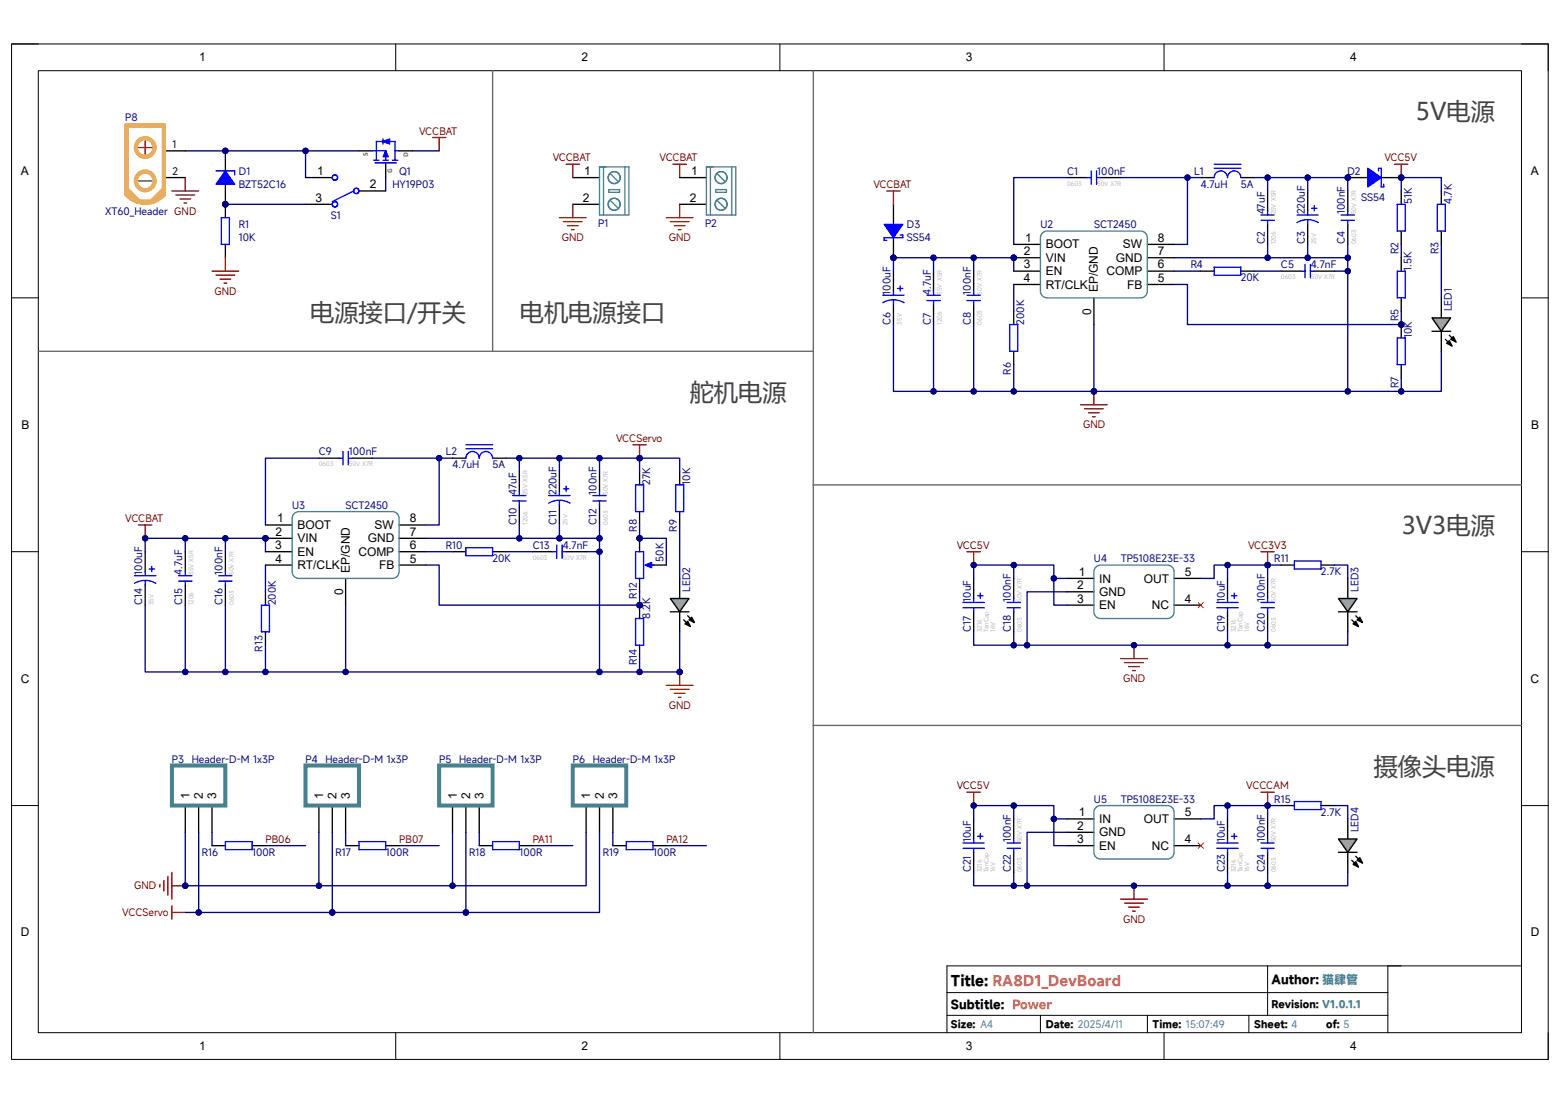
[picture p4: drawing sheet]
<svg xmlns="http://www.w3.org/2000/svg" width="297mm" height="210mm" viewBox="0 0 297 210" stroke-linecap="round" stroke-linejoin="round" font-family="sans-serif">
<defs><g id="words">
<g font-size="4.6" fill="#434343">
<text x="269.6" y="22.9">5V电源</text>
<text x="59.1" y="61.1">电源接口/开关</text>
<text x="99" y="61.1">电机电源接口</text>
<text x="131.3" y="76.3">舵机电源</text>
<text x="266.9" y="101.8">3V3电源</text>
<text x="261.5" y="147.6">摄像头电源</text>
</g>
<text font-size="2.7" x="181.1" y="187.7">Title: RA8D1_DevBoard</text>
<g font-size="2.3">
<text x="37.9" y="11.7">1</text>
<text x="110.7" y="11.7">2</text>
<text x="183.9" y="11.7">3</text>
<text x="257" y="11.7">4</text>
<text x="4" y="33.3">A</text>
<text x="60.4" y="33.3">1</text>
<text x="70.4" y="35.9">2</text>
<text x="111.3" y="33.3">1</text>
<text x="131.6" y="33.3">1</text>
<text x="291.5" y="33.3">A</text>
<text x="60.1" y="38.4">3</text>
<text x="111" y="38.4">2</text>
<text x="131.3" y="38.4">2</text>
<text x="195.2" y="46">1</text>
<text x="199.1" y="47.3">BOOT</text>
<text x="213.8" y="47.3">SW</text>
<text x="220.5" y="46">8</text>
<text x="194.9" y="48.6">2</text>
<text x="194.9" y="51.1">3</text>
<text x="194.9" y="53.7">4</text>
<text x="199.1" y="49.8">VIN</text>
<text x="199.1" y="52.4">EN</text>
<text x="210.7" y="52.4">COMP</text>
<text x="212.5" y="49.8">GND</text>
<text x="220.5" y="51.1">6</text>
<text x="220.5" y="53.7">5</text>
<text x="220.5" y="48.6">7</text>
<text x="199.1" y="54.9">RT/CLK</text>
<text x="207.8" y="59.9" transform="rotate(-90 207.8 59.9)">0</text>
<text x="209" y="55.7" transform="rotate(-90 209 55.7)">EP/GND</text>
<text x="214.6" y="54.9">FB</text>
<text x="4.1" y="81.7">B</text>
<text x="291.5" y="81.7">B</text>
<text x="52.5" y="102">2</text>
<text x="52.7" y="99.4">1</text>
<text x="56.6" y="100.7">BOOT</text>
<text x="71.3" y="100.7">SW</text>
<text x="78" y="102">7</text>
<text x="78" y="99.4">8</text>
<text x="52.4" y="104.5">3</text>
<text x="52.5" y="107.1">4</text>
<text x="56.6" y="103.3">VIN</text>
<text x="56.6" y="105.8">EN</text>
<text x="68.2" y="105.8">COMP</text>
<text x="70" y="103.3">GND</text>
<text x="78" y="107.1">5</text>
<text x="78" y="104.5">6</text>
<text x="56.6" y="108.4">RT/CLK</text>
<text x="65.3" y="113.3" transform="rotate(-90 65.3 113.3)">0</text>
<text x="66.6" y="109.1" transform="rotate(-90 66.6 109.1)">EP/GND</text>
<text x="72.2" y="108.4">FB</text>
<text x="205.1" y="112.2">2</text>
<text x="205.4" y="109.6">1</text>
<text x="209.3" y="110.9">IN</text>
<text x="209.3" y="113.5">GND</text>
<text x="217.8" y="110.9">OUT</text>
<text x="225.6" y="109.6">5</text>
<text x="205.1" y="114.7">3</text>
<text x="209.3" y="116">EN</text>
<text x="219.3" y="116">NC</text>
<text x="225.6" y="114.7">4</text>
<text x="4" y="130">C</text>
<text x="291.4" y="130">C</text>
<text x="36.1" y="152.1" transform="rotate(-90 36.1 152.1)">1</text>
<text x="38.6" y="152.1" transform="rotate(-90 38.6 152.1)">2</text>
<text x="41.1" y="152.1" transform="rotate(-90 41.1 152.1)">3</text>
<text x="61.5" y="152.1" transform="rotate(-90 61.5 152.1)">1</text>
<text x="64" y="152.1" transform="rotate(-90 64 152.1)">2</text>
<text x="66.6" y="152.1" transform="rotate(-90 66.6 152.1)">3</text>
<text x="87" y="152.1" transform="rotate(-90 87 152.1)">1</text>
<text x="89.5" y="152.1" transform="rotate(-90 89.5 152.1)">2</text>
<text x="92" y="152.1" transform="rotate(-90 92 152.1)">3</text>
<text x="112.4" y="152.1" transform="rotate(-90 112.4 152.1)">1</text>
<text x="114.9" y="152.1" transform="rotate(-90 114.9 152.1)">2</text>
<text x="117.5" y="152.1" transform="rotate(-90 117.5 152.1)">3</text>
<text x="205.4" y="155.4">1</text>
<text x="225.6" y="155.4">5</text>
<text x="205.1" y="157.9">2</text>
<text x="205.1" y="160.5">3</text>
<text x="209.3" y="156.7">IN</text>
<text x="209.3" y="159.2">GND</text>
<text x="209.3" y="161.8">EN</text>
<text x="217.8" y="156.7">OUT</text>
<text x="219.3" y="161.8">NC</text>
<text x="225.6" y="160.5">4</text>
<text x="4" y="178.3">D</text>
<text x="291.5" y="178.3">D</text>
<text x="242.1" y="187.3">Author: 猫肆管</text>
<text x="181.1" y="192.2">Subtitle: Power</text>
<text x="37.9" y="199.9">1</text>
<text x="110.7" y="199.9">2</text>
<text x="183.9" y="199.9">3</text>
<text x="257" y="199.9">4</text>
</g>
<g font-size="1.9" fill="#000080">
<text x="23.8" y="23.1">P8</text>
<text x="45.5" y="33.2">D1</text>
<text x="45.5" y="35.8">BZT52C16</text>
<text x="74.7" y="35.8">HY19P03</text>
<text x="76" y="33.2">Q1</text>
<text x="203.2" y="33.2">C1</text>
<text x="208.9" y="33.2">100nF</text>
<text x="227.3" y="33.2">L1</text>
<text x="228.6" y="35.8">4.7uH</text>
<text x="236.3" y="35.8">5A</text>
<text x="256.6" y="33.2">D2</text>
<text x="20" y="40.9">XT60_Header GND</text>
<text x="63" y="41.7">S1</text>
<text x="240.8" y="40.8" transform="rotate(-90 240.8 40.8)">47uF</text>
<text x="248.4" y="40.8" transform="rotate(-90 248.4 40.8)">220uF</text>
<text x="256.1" y="40.8" transform="rotate(-90 256.1 40.8)">100nF</text>
<text x="259.2" y="38.4">SS54</text>
<text x="268.8" y="38.9" transform="rotate(-90 268.8 38.9)">51K</text>
<text x="276.4" y="38.9" transform="rotate(-90 276.4 38.9)">4.7K</text>
<text x="45.5" y="46">10K</text>
<text x="45.5" y="43.4">R1</text>
<text x="113.9" y="43.2">P1</text>
<text x="134.2" y="43.2">P2</text>
<text x="172.6" y="43.4">D3</text>
<text x="172.6" y="46">SS54</text>
<text x="198.1" y="43.4">U2</text>
<text x="208.3" y="43.4">SCT2450</text>
<text x="240.8" y="46.5" transform="rotate(-90 240.8 46.5)">C2</text>
<text x="248.4" y="46.5" transform="rotate(-90 248.4 46.5)">C3</text>
<text x="256.1" y="46.5" transform="rotate(-90 256.1 46.5)">C4</text>
<text x="226.7" y="51.1">R4</text>
<text x="236.3" y="53.6">20K</text>
<text x="243.9" y="51.1">C5</text>
<text x="249.6" y="51.1">4.7nF</text>
<text x="266.2" y="48.4" transform="rotate(-90 266.2 48.4)">R2</text>
<text x="268.8" y="51.6" transform="rotate(-90 268.8 51.6)">1.5K</text>
<text x="273.9" y="48.4" transform="rotate(-90 273.9 48.4)">R3</text>
<text x="169.5" y="56.1" transform="rotate(-90 169.5 56.1)">100uF</text>
<text x="177.2" y="56.1" transform="rotate(-90 177.2 56.1)">4.7uF</text>
<text x="184.8" y="56.1" transform="rotate(-90 184.8 56.1)">100nF</text>
<text x="276.4" y="59.3" transform="rotate(-90 276.4 59.3)">LED1</text>
<text x="169.5" y="61.8" transform="rotate(-90 169.5 61.8)">C6</text>
<text x="177.2" y="61.8" transform="rotate(-90 177.2 61.8)">C7</text>
<text x="184.8" y="61.8" transform="rotate(-90 184.8 61.8)">C8</text>
<text x="195" y="61.8" transform="rotate(-90 195 61.8)">200K</text>
<text x="266.2" y="61.2" transform="rotate(-90 266.2 61.2)">R5</text>
<text x="268.8" y="64.3" transform="rotate(-90 268.8 64.3)">10K</text>
<text x="192.4" y="71.3" transform="rotate(-90 192.4 71.3)">R6</text>
<text x="266.2" y="73.9" transform="rotate(-90 266.2 73.9)">R7</text>
<text x="60.7" y="86.7">C9</text>
<text x="66.4" y="86.7">100nF</text>
<text x="84.9" y="86.7">L2</text>
<text x="86.1" y="89.2">4.7uH</text>
<text x="93.8" y="89.2">5A</text>
<text x="98.3" y="94.2" transform="rotate(-90 98.3 94.2)">47uF</text>
<text x="106" y="94.2" transform="rotate(-90 106 94.2)">220uF</text>
<text x="113.6" y="94.2" transform="rotate(-90 113.6 94.2)">100nF</text>
<text x="123.8" y="92.3" transform="rotate(-90 123.8 92.3)">27K</text>
<text x="131.4" y="92.3" transform="rotate(-90 131.4 92.3)">10K</text>
<text x="55.6" y="96.9">U3</text>
<text x="65.8" y="96.9">SCT2450</text>
<text x="98.3" y="99.9" transform="rotate(-90 98.3 99.9)">C10</text>
<text x="106" y="99.9" transform="rotate(-90 106 99.9)">C11</text>
<text x="113.6" y="99.9" transform="rotate(-90 113.6 99.9)">C12</text>
<text x="121.2" y="101.2" transform="rotate(-90 121.2 101.2)">R8</text>
<text x="128.9" y="101.2" transform="rotate(-90 128.9 101.2)">R9</text>
<text x="84.9" y="104.5">R10</text>
<text x="93.8" y="107">20K</text>
<text x="101.4" y="104.5">C13</text>
<text x="107.1" y="104.5">4.7nF</text>
<text x="126.3" y="106.9" transform="rotate(-90 126.3 106.9)">50K</text>
<text x="208.3" y="107">U4</text>
<text x="213.4" y="107">TP5108E23E-33</text>
<text x="242.6" y="107">R11</text>
<text x="27.1" y="109.5" transform="rotate(-90 27.1 109.5)">100uF</text>
<text x="34.7" y="109.5" transform="rotate(-90 34.7 109.5)">4.7uF</text>
<text x="42.4" y="109.5" transform="rotate(-90 42.4 109.5)">100nF</text>
<text x="121.2" y="114" transform="rotate(-90 121.2 114)">R12</text>
<text x="131.4" y="112.7" transform="rotate(-90 131.4 112.7)">LED2</text>
<text x="251.5" y="109.6">2.7K</text>
<text x="258.6" y="112.7" transform="rotate(-90 258.6 112.7)">LED3</text>
<text x="27.1" y="115.2" transform="rotate(-90 27.1 115.2)">C14</text>
<text x="34.7" y="115.2" transform="rotate(-90 34.7 115.2)">C15</text>
<text x="42.4" y="115.2" transform="rotate(-90 42.4 115.2)">C16</text>
<text x="52.5" y="115.2" transform="rotate(-90 52.5 115.2)">200K</text>
<text x="123.8" y="117.8" transform="rotate(-90 123.8 117.8)">8.2K</text>
<text x="184.8" y="114.6" transform="rotate(-90 184.8 114.6)">10uF</text>
<text x="192.4" y="114.6" transform="rotate(-90 192.4 114.6)">100nF</text>
<text x="233.2" y="114.6" transform="rotate(-90 233.2 114.6)">10uF</text>
<text x="240.8" y="114.6" transform="rotate(-90 240.8 114.6)">100nF</text>
<text x="50" y="124.1" transform="rotate(-90 50 124.1)">R13</text>
<text x="184.8" y="120.3" transform="rotate(-90 184.8 120.3)">C17</text>
<text x="192.4" y="120.3" transform="rotate(-90 192.4 120.3)">C18</text>
<text x="233.2" y="120.3" transform="rotate(-90 233.2 120.3)">C19</text>
<text x="240.8" y="120.3" transform="rotate(-90 240.8 120.3)">C20</text>
<text x="121.2" y="126.7" transform="rotate(-90 121.2 126.7)">R14</text>
<text x="32.7" y="145.2">P3</text>
<text x="36.5" y="145.2">Header-D-M 1x3P</text>
<text x="58.2" y="145.2">P4</text>
<text x="62" y="145.2">Header-D-M 1x3P</text>
<text x="83.6" y="145.2">P5</text>
<text x="87.4" y="145.2">Header-D-M 1x3P</text>
<text x="109.1" y="145.2">P6</text>
<text x="112.9" y="145.2">Header-D-M 1x3P</text>
<text x="208.3" y="152.8">U5</text>
<text x="213.4" y="152.8">TP5108E23E-33</text>
<text x="242.6" y="152.8">R15</text>
<text x="251.5" y="155.4">2.7K</text>
<text x="184.8" y="160.4" transform="rotate(-90 184.8 160.4)">10uF</text>
<text x="192.4" y="160.4" transform="rotate(-90 192.4 160.4)">100nF</text>
<text x="233.2" y="160.4" transform="rotate(-90 233.2 160.4)">10uF</text>
<text x="240.8" y="160.4" transform="rotate(-90 240.8 160.4)">100nF</text>
<text x="258.6" y="158.5" transform="rotate(-90 258.6 158.5)">LED4</text>
<text x="38.4" y="163">R16</text>
<text x="48" y="163">100R</text>
<text x="63.9" y="163">R17</text>
<text x="73.4" y="163">100R</text>
<text x="89.3" y="163">R18</text>
<text x="98.9" y="163">100R</text>
<text x="114.8" y="163">R19</text>
<text x="124.3" y="163">100R</text>
<text x="184.8" y="166.1" transform="rotate(-90 184.8 166.1)">C21</text>
<text x="192.4" y="166.1" transform="rotate(-90 192.4 166.1)">C22</text>
<text x="233.2" y="166.1" transform="rotate(-90 233.2 166.1)">C23</text>
<text x="240.8" y="166.1" transform="rotate(-90 240.8 166.1)">C24</text>
</g>
<g font-size="1.9">
<text x="32.9" y="28.2">1</text>
<text x="32.9" y="33.2">2</text>
<text x="242.1" y="192">Revision: V1.0.1.1</text>
<text x="181.1" y="195.8">Size: A4</text>
<text x="199.1" y="195.8">Date: 2025/4/11</text>
<text x="219.5" y="195.8">Time: 15:07:49</text>
<text x="238.8" y="195.8">Sheet: 4</text>
<text x="252.5" y="195.8">of: 5</text>
</g>
<g font-size="1.9" fill="#800000">
<text x="79.8" y="25.6">VCCBAT</text>
<text x="105.2" y="30.7">VCCBAT</text>
<text x="125.6" y="30.7">VCCBAT</text>
<text x="166.3" y="35.8">VCCBAT</text>
<text x="263.6" y="30.7">VCC5V</text>
<text x="107" y="46">GND</text>
<text x="127.3" y="46">GND</text>
<text x="40.9" y="56.1">GND</text>
<text x="206.2" y="81.6">GND</text>
<text x="117.3" y="84.1">VCCServo</text>
<text x="23.8" y="99.4">VCCBAT</text>
<text x="182.2" y="104.5">VCC5V</text>
<text x="237.6" y="104.5">VCC3V3</text>
<text x="213.8" y="129.9">GND</text>
<text x="127.3" y="135">GND</text>
<text x="182.2" y="150.3">VCC5V</text>
<text x="237.3" y="150.3">VCCCAM</text>
<text x="50.5" y="160.4">PB06</text>
<text x="76" y="160.4">PB07</text>
<text x="101.4" y="160.4">PA11</text>
<text x="126.9" y="160.4">PA12</text>
<text x="25.5" y="169.3">GND</text>
<text x="23.3" y="174.5">VCCServo</text>
<text x="213.8" y="175.7">GND</text>
</g>
<g font-size="1.1" fill="#666">
<text x="70.1" y="29.6" transform="rotate(-90 70.1 29.6)">S</text>
<text x="77.7" y="29.8" transform="rotate(-90 77.7 29.8)">D</text>
<text x="74.7" y="32.9" transform="rotate(-90 74.7 32.9)">G</text>
</g>
<g font-size="1.1" fill="#b7b7b7">
<text x="203.2" y="35.4">0603</text>
<text x="208.9" y="35.4">50V X7R</text>
<text x="242.9" y="40.8" transform="rotate(-90 242.9 40.8)">25V X5R</text>
<text x="258.2" y="40.8" transform="rotate(-90 258.2 40.8)">50V X7R</text>
<text x="242.9" y="46.5" transform="rotate(-90 242.9 46.5)">1206</text>
<text x="250.6" y="46.5" transform="rotate(-90 250.6 46.5)">25V</text>
<text x="258.2" y="46.5" transform="rotate(-90 258.2 46.5)">0603</text>
<text x="243.9" y="53.2">0603</text>
<text x="249.6" y="53.2">50V X7R</text>
<text x="179.3" y="56.1" transform="rotate(-90 179.3 56.1)">35V X5R</text>
<text x="186.9" y="56.1" transform="rotate(-90 186.9 56.1)">50V X7R</text>
<text x="171.7" y="61.8" transform="rotate(-90 171.7 61.8)">35V</text>
<text x="179.3" y="61.8" transform="rotate(-90 179.3 61.8)">1206</text>
<text x="186.9" y="61.8" transform="rotate(-90 186.9 61.8)">0603</text>
<text x="60.7" y="88.8">0603</text>
<text x="66.4" y="88.8">50V X7R</text>
<text x="100.5" y="94.2" transform="rotate(-90 100.5 94.2)">25V X5R</text>
<text x="115.7" y="94.2" transform="rotate(-90 115.7 94.2)">50V X7R</text>
<text x="100.5" y="99.9" transform="rotate(-90 100.5 99.9)">1206</text>
<text x="108.1" y="99.9" transform="rotate(-90 108.1 99.9)">25V</text>
<text x="115.7" y="99.9" transform="rotate(-90 115.7 99.9)">0603</text>
<text x="101.4" y="106.6">0603</text>
<text x="107.1" y="106.6">50V X7R</text>
<text x="36.9" y="109.5" transform="rotate(-90 36.9 109.5)">35V X5R</text>
<text x="44.5" y="109.5" transform="rotate(-90 44.5 109.5)">50V X7R</text>
<text x="29.2" y="115.2" transform="rotate(-90 29.2 115.2)">35V</text>
<text x="36.9" y="115.2" transform="rotate(-90 36.9 115.2)">1206</text>
<text x="44.5" y="115.2" transform="rotate(-90 44.5 115.2)">0603</text>
<text x="194.6" y="114.6" transform="rotate(-90 194.6 114.6)">50V X7R</text>
<text x="242.9" y="114.6" transform="rotate(-90 242.9 114.6)">50V X7R</text>
<text x="186.9" y="120.3" transform="rotate(-90 186.9 120.3)">3216</text>
<text x="188.2" y="120.3" transform="rotate(-90 188.2 120.3)">TanCap</text>
<text x="189.5" y="120.3" transform="rotate(-90 189.5 120.3)">16V</text>
<text x="194.6" y="120.3" transform="rotate(-90 194.6 120.3)">0603</text>
<text x="235.3" y="120.3" transform="rotate(-90 235.3 120.3)">3216</text>
<text x="236.6" y="120.3" transform="rotate(-90 236.6 120.3)">TanCap</text>
<text x="237.8" y="120.3" transform="rotate(-90 237.8 120.3)">16V</text>
<text x="242.9" y="120.3" transform="rotate(-90 242.9 120.3)">0603</text>
<text x="194.6" y="160.4" transform="rotate(-90 194.6 160.4)">50V X7R</text>
<text x="242.9" y="160.4" transform="rotate(-90 242.9 160.4)">50V X7R</text>
<text x="186.9" y="166.1" transform="rotate(-90 186.9 166.1)">3216</text>
<text x="188.2" y="166.1" transform="rotate(-90 188.2 166.1)">TanCap</text>
<text x="189.5" y="166.1" transform="rotate(-90 189.5 166.1)">16V</text>
<text x="194.6" y="166.1" transform="rotate(-90 194.6 166.1)">0603</text>
<text x="235.3" y="166.1" transform="rotate(-90 235.3 166.1)">3216</text>
<text x="236.6" y="166.1" transform="rotate(-90 236.6 166.1)">TanCap</text>
<text x="237.8" y="166.1" transform="rotate(-90 237.8 166.1)">16V</text>
<text x="242.9" y="166.1" transform="rotate(-90 242.9 166.1)">0603</text>
</g>
</g></defs>
<path d="M2.2 8.4h292.6v193.3h-292.6z" fill="none" stroke="#000" stroke-width=".19"/>
<path d="M7.3 13.5h282.4v183.1h-282.4z" fill-rule="evenodd" fill="#fff"/>
<g fill="none" stroke="#000" stroke-width=".19">
<path d="M2.2 8.4h5.1M7.3 13.5h282.4v183.1h-282.4zM75.3 8.4v5.1M148.5 8.4v5.1M221.6 8.4v5.1M289.7 8.4h5.1v5.1M2.2 56.7h5.1M289.7 56.7h5.1M2.2 105h5.1M289.7 105.1h5.1M2.2 153.4h5.1M289.7 153.4h5.1"/>
<path d="M75.3 196.6v5.1M148.5 196.6v5.1M180.3 189h83.9M180.3 193.3h83.9M198.1 193.3v3.3M218.5 193.3v3.3M221.6 196.6v5.1M237.8 193.3v3.3M241.3 183.9v9.4M264.2 183.9v12.7M289.7 183.9h-109.4v12.7M294.8 196.6v5.1"/>
</g>
<path d="M154.8 13.5v183.1" fill="none" stroke="#666" stroke-width=".25"/>
<circle cx="42.9" cy="38.9" r=".51" fill="#000080"/>
<circle cx="42.9" cy="38.9" r=".51" fill="none" stroke="#000080" stroke-width=".19"/>
<circle cx="42.9" cy="28.7" r=".51" fill="#000080"/>
<circle cx="42.9" cy="28.7" r=".51" fill="none" stroke="#000080" stroke-width=".19"/>
<path d="M42.9 35.1v3.8" fill="none" stroke="#000" stroke-width=".25"/>
<circle cx="42.9" cy="38.9" r=".51" fill="#000080"/>
<circle cx="42.9" cy="38.9" r=".51" fill="none" stroke="#000080" stroke-width=".19"/>
<path d="M42.9 28.7v3.8" fill="none" stroke="#000" stroke-width=".25"/>
<circle cx="42.9" cy="28.7" r=".51" fill="#000080"/>
<circle cx="42.9" cy="28.7" r=".51" fill="none" stroke="#000080" stroke-width=".19"/>
<path d="M42.9 32.5l1.8 2.6h-3.6z" fill="#00f"/>
<path d="M41.1 32.5h3.6v.8M42.9 32.5l1.8 2.6h-3.6z" fill="none" stroke="#00f" stroke-width=".25"/>
<circle cx="42.9" cy="38.9" r=".51" fill="#000080"/>
<circle cx="42.9" cy="38.9" r=".51" fill="none" stroke="#000080" stroke-width=".19"/>
<path d="M42.9 38.9v2.5" fill="none" stroke="#000" stroke-width=".25"/>
<circle cx="42.9" cy="38.9" r=".51" fill="#000080"/>
<circle cx="42.9" cy="38.9" r=".51" fill="none" stroke="#000080" stroke-width=".19"/>
<path d="M58.2 38.9h5.1M58.2 33.8h5.1M68.3 28.7h2.6M68.3 36.4h5.1M73.4 31v2.8M76 28.7h2.5M42.9 46.5v2.6" fill="none" stroke="#000" stroke-width=".25"/>
<g fill="none" stroke="#00f" stroke-width=".25">
<path d="M67.3 36.4l-4 2M70.9 28.7h2.5v1.8M71.1 30.5h1.1M71.4 31h4.1M71.7 30.5v-3.6h3.5v3.6M72.9 30.5h1M74.7 30.5h1M75.2 28.7h.8M42.1 41.4h1.6v5.1h-1.6z"/>
<circle cx="63.8" cy="33.8" r=".51"/>
<circle cx="63.8" cy="38.9" r=".51"/>
<circle cx="67.8" cy="36.4" r=".51"/>
</g>
<path d="M73.4 28.6l.5 1.3h-1z" fill="#00f"/>
<path d="M73.4 28.6l.5 1.3h-1z" fill="none" stroke="#00f" stroke-width=".19"/>
<path d="M72.9 26.4v1.1" fill="none" stroke="#00f" stroke-width=".25"/>
<path d="M72.7 26.9l1.5-.5v1.1z" fill="#00f"/>
<path d="M72.7 26.9l1.5-.5v1.1z" fill="none" stroke="#00f" stroke-width=".19"/>
<path d="M32.7 36.4h5.1M33.5 37.1h3.6M34.3 37.9h2M35 38.6h.5M35.3 33.8v2.6M82.3 26.2h2.6M83.6 26.2v2.5M40.4 51.6h5.1M41.1 52.4h3.6M41.9 53.1h2M42.7 53.9h.5M42.9 49.1v2.5" fill="none" stroke="#800000" stroke-width=".25"/>
<path d="M93.8 13.5v53.4M7.3 66.9h147.5" fill="none" stroke="#666" stroke-width=".25"/>
<circle cx="50.5" cy="102.5" r=".51" fill="#000080"/>
<circle cx="50.5" cy="102.5" r=".51" fill="none" stroke="#000080" stroke-width=".19"/>
<path d="M50.5 100h5.1M50.5 102.5h5.1" fill="none" stroke="#000" stroke-width=".25"/>
<circle cx="50.5" cy="102.5" r=".51" fill="#000080"/>
<circle cx="50.5" cy="102.5" r=".51" fill="none" stroke="#000080" stroke-width=".19"/>
<path d="M76 100h5.1M50.5 105h5.1M50.5 107.6h5.1M65.8 110.1v5.1M76 105h5.1M76 107.6h5.1M76 102.5h5.1" fill="none" stroke="#000" stroke-width=".25"/>
<path d="M55.9 97.9l.6-.4 .4-.1h17.8a1.27 1.27 0 0 1 1.3 1.3v10.2a1.27 1.27 0 0 1-1.3 1.2h-17.8a1.28 1.28 0 0 1-1.3-1.2v-10.2z" fill="none" stroke="#45818e" stroke-width=".25"/>
<path d="M126.9 130.5h5M127.6 131.2h3.6M128.4 132h2M129.1 132.8h.6M129.4 127.9v2.6" fill="none" stroke="#800000" stroke-width=".25"/>
<circle cx="129.4" cy="127.9" r=".51" fill="#000080"/>
<circle cx="129.4" cy="127.9" r=".51" fill="none" stroke="#000080" stroke-width=".19"/>
<path d="M86.2 87.2h2.5M93.8 87.2h2.5M98.9 89.8v3.8M98.9 96.1v3.9M106.5 89.8v3.8M106.5 96.1v3.9M114.1 89.8v3.8M114.1 96.1v3.9M121.8 89.8v2.5M121.8 97.4v2.6" fill="none" stroke="#000" stroke-width=".25"/>
<g fill="none" stroke="#00f" stroke-width=".25">
<path d="M88.7 85.5h5.1M88.7 84.7h5.1M88.7 87.2a1.27 1.27 0 0 1 1.3-1.2 1.27 1.27 0 0 1 1.2 1.2 1.27 1.27 0 0 1 1.3-1.2 1.27 1.27 0 0 1 1.3 1.2M97.6 94.4h2.5M97.6 95.4h2.5M98.9 93.6v.8M98.9 95.4v.7M104.5 94.4h4M106.5 93.6v.8M106.5 95.4v.7M107.3 93.1h1M107.8 92.6v1"/>
<path d="M108.5 95.8a3.9 3.9 0 0 0-4 0M112.9 94.4h2.5M112.9 95.4h2.5M114.1 93.6v.8M114.1 95.4v.7M121 92.3h1.5v5.1h-1.5z"/>
</g>
<circle cx="121.8" cy="102.5" r=".51" fill="#000080"/>
<circle cx="121.8" cy="102.5" r=".51" fill="none" stroke="#000080" stroke-width=".19"/>
<path d="M121.8 102.5v2.5M121.8 110.1v2.6" fill="none" stroke="#000" stroke-width=".25"/>
<circle cx="121.8" cy="102.5" r=".51" fill="#000080"/>
<circle cx="121.8" cy="102.5" r=".51" fill="none" stroke="#000080" stroke-width=".19"/>
<path d="M123.3 107.6h1.3" fill="none" stroke="#00f" stroke-width=".25"/>
<path d="M122.8 107.6l1.3-.5v1z" fill="#00f"/>
<path d="M121 105h1.5v5.1h-1.5zM122.8 107.6l1.3-.5v1z" fill="none" stroke="#00f" stroke-width=".25"/>
<path d="M124.3 107.6h2.6" fill="none" stroke="#000" stroke-width=".25"/>
<circle cx="121.8" cy="115.2" r=".51" fill="#000080"/>
<circle cx="121.8" cy="115.2" r=".51" fill="none" stroke="#000080" stroke-width=".19"/>
<path d="M121.8 115.2v2.6" fill="none" stroke="#000" stroke-width=".25"/>
<circle cx="121.8" cy="115.2" r=".51" fill="#000080"/>
<circle cx="121.8" cy="115.2" r=".51" fill="none" stroke="#000080" stroke-width=".19"/>
<g fill="none" stroke="#000" stroke-width=".25">
<path d="M60.7 87.2h3.8M67.1 87.2h3.8M27.6 105v3.9M27.6 111.4v3.8M35.3 105v3.9M35.3 111.4v3.8M42.9 105v3.9M42.9 111.4v3.8M50.5 112.7v2.5M86.2 105h2.5M93.8 105h2.5M101.4 105h3.8"/>
<path d="M107.8 105h3.8M50.5 120.3v2.6M121.8 122.9v2.5"/>
</g>
<g fill="none" stroke="#00f" stroke-width=".25">
<path d="M64.5 87.2h.8M65.3 86v2.5M66.3 86v2.5M66.3 87.2h.8M25.6 109.6h4.1M27.6 108.9v.7M27.6 110.6v.8M28.4 108.4h1M28.9 107.8v1.1M29.7 111.1a4 4 0 0 0-4.1 0M34 109.6h2.5M34 110.6h2.5"/>
<path d="M35.3 108.9v.7M35.3 110.6v.8M41.6 109.6h2.6M41.6 110.6h2.6M42.9 108.9v.7M42.9 110.6v.8M49.8 115.2h1.5v5.1h-1.5zM88.7 104.3h5.1v1.5h-5.1zM105.2 105h.8M106 103.8v2.5M107 103.8v2.5M107 105h.8"/>
<path d="M121 117.8h1.5v5.1h-1.5z"/>
</g>
<circle cx="256.6" cy="33.8" r=".51" fill="#000080"/>
<circle cx="256.6" cy="33.8" r=".51" fill="none" stroke="#000080" stroke-width=".19"/>
<circle cx="266.8" cy="33.8" r=".51" fill="#000080"/>
<circle cx="266.8" cy="33.8" r=".51" fill="none" stroke="#000080" stroke-width=".19"/>
<path d="M256.6 33.8h3.8" fill="none" stroke="#000" stroke-width=".25"/>
<circle cx="256.6" cy="33.8" r=".51" fill="#000080"/>
<circle cx="256.6" cy="33.8" r=".51" fill="none" stroke="#000080" stroke-width=".19"/>
<path d="M263 33.8h3.8" fill="none" stroke="#000" stroke-width=".25"/>
<circle cx="266.8" cy="33.8" r=".51" fill="#000080"/>
<circle cx="266.8" cy="33.8" r=".51" fill="none" stroke="#000080" stroke-width=".19"/>
<path d="M260.4 32l2.6 1.8-2.6 1.8z" fill="#00f"/>
<path d="M260.4 32l2.6 1.8-2.6 1.8zM262.5 32.5v-.5h.5v3.6h.5v-.5" fill="none" stroke="#00f" stroke-width=".25"/>
<path d="M26.4 100h2.5M27.6 100v2.5" fill="none" stroke="#800000" stroke-width=".25"/>
<circle cx="27.6" cy="102.5" r=".51" fill="#000080"/>
<circle cx="27.6" cy="102.5" r=".51" fill="none" stroke="#000080" stroke-width=".19"/>
<path d="M120.5 84.7h2.5M121.8 84.7v2.5" fill="none" stroke="#800000" stroke-width=".25"/>
<circle cx="121.8" cy="87.2" r=".51" fill="#000080"/>
<circle cx="121.8" cy="87.2" r=".51" fill="none" stroke="#000080" stroke-width=".19"/>
<path d="M129.4 89.8v2.5M129.4 97.4v2.6M129.4 110.1v3.9M129.4 116.5v3.8" fill="none" stroke="#000" stroke-width=".25"/>
<path d="M128.6 92.3h1.6v5.1h-1.6z" fill="none" stroke="#00f" stroke-width=".25"/>
<path d="M127.6 114h3.6l-1.8 2.5z" fill="#73d873"/>
<path d="M127.6 114h3.6l-1.8 2.5zM127.6 116.5h3.6M130.2 118l1.2 1.3M130.4 118.8l.5-.5 .5 1zM130.9 117.3l1.3 1.2M131.2 118l.5-.5 .5 1z" fill="none" stroke="#000" stroke-width=".25"/>
<path d="M130.4 118.8l.5-.5 .5 1zM131.2 118l.5-.5 .5 1z" fill="#000"/>
<circle cx="193" cy="49.1" r=".51" fill="#000080"/>
<circle cx="193" cy="49.1" r=".51" fill="none" stroke="#000080" stroke-width=".19"/>
<path d="M193 46.5h5.1M193 49.1h5.1" fill="none" stroke="#000" stroke-width=".25"/>
<circle cx="193" cy="49.1" r=".51" fill="#000080"/>
<circle cx="193" cy="49.1" r=".51" fill="none" stroke="#000080" stroke-width=".19"/>
<path d="M193 51.6h5.1M193 54.2h5.1M208.3 56.7v5.1M218.5 51.6h5M218.5 54.2h5M218.5 49.1h5M218.5 46.5h5" fill="none" stroke="#000" stroke-width=".25"/>
<path d="M198.3 44.5l.7-.4 .4-.1h17.8a1.27 1.27 0 0 1 1.2 1.3v10.1a1.27 1.27 0 0 1-1.2 1.3h-17.8a1.28 1.28 0 0 1-1.3-1.3v-10.1z" fill="none" stroke="#45818e" stroke-width=".25"/>
<path d="M205.7 77.1h5.1M206.5 77.8h3.5M207.3 78.6h2M208 79.4h.5M208.3 74.5v2.6" fill="none" stroke="#800000" stroke-width=".25"/>
<circle cx="208.3" cy="74.5" r=".51" fill="#000080"/>
<circle cx="208.3" cy="74.5" r=".51" fill="none" stroke="#000080" stroke-width=".19"/>
<path d="M228.6 33.8h2.6M236.3 33.8h2.5M241.3 36.4v3.8M249 36.4v3.8M256.6 36.4v3.8M266.8 36.4v2.5M241.3 42.7v3.8M249 42.7v3.8M256.6 42.7v3.8M266.8 44v2.5" fill="none" stroke="#000" stroke-width=".25"/>
<g fill="none" stroke="#00f" stroke-width=".25">
<path d="M231.2 32h5.1M231.2 31.3h5.1M231.2 33.8a1.28 1.28 0 0 1 1.2-1.3 1.28 1.28 0 0 1 1.3 1.3 1.27 1.27 0 0 1 1.3-1.3 1.27 1.27 0 0 1 1.3 1.3M249.7 39.7h1.1M250.2 39.2v1M266 38.9h1.5v5.1h-1.5zM240.1 40.9h2.5M240.1 42h2.5M241.3 40.2v.7M241.3 42v.7M246.9 40.9h4.1M249 40.2v.7"/>
<path d="M249 42v.7M251 42.4a4 4 0 0 0-4.1 0M255.3 40.9h2.6M255.3 42h2.6M256.6 40.2v.7M256.6 42v.7"/>
</g>
<circle cx="266.8" cy="61.8" r=".51" fill="#000080"/>
<circle cx="266.8" cy="61.8" r=".51" fill="none" stroke="#000080" stroke-width=".19"/>
<path d="M266.8 61.8v2.5" fill="none" stroke="#000" stroke-width=".25"/>
<circle cx="266.8" cy="61.8" r=".51" fill="#000080"/>
<circle cx="266.8" cy="61.8" r=".51" fill="none" stroke="#000080" stroke-width=".19"/>
<g fill="none" stroke="#000" stroke-width=".25">
<path d="M203.2 33.8h3.8M209.5 33.8h3.9M170.1 51.6v3.8M170.1 58v3.8M177.7 51.6v3.8M177.7 58v3.8M185.4 51.6v3.8M185.4 58v3.8M193 59.3v2.5M228.6 51.6h2.6M236.3 51.6h2.5M243.9 51.6h3.8"/>
<path d="M250.2 51.6h3.9M193 66.9v2.5M266.8 69.4v2.6"/>
</g>
<g fill="none" stroke="#00f" stroke-width=".25">
<path d="M207 33.8h.8M207.8 32.5v2.6M208.8 33.8h.7M208.8 32.5v2.6M168.1 56.2h4M170.1 55.4v.8M170.1 57.2v.8M170.9 54.9h1M171.4 54.4v1M172.1 57.6a3.9 3.9 0 0 0-4 0M176.5 56.2h2.5M176.5 57.2h2.5"/>
<path d="M177.7 55.4v.8M177.7 57.2v.8M184.1 56.2h2.5M184.1 57.2h2.5M185.4 55.4v.8M185.4 57.2v.8M231.2 50.9h5.1v1.5h-5.1zM247.7 51.6h.8M248.5 50.4v2.5M249.5 51.6h.7M249.5 50.4v2.5M192.2 61.8h1.6v5.1h-1.6z"/>
<path d="M266 64.3h1.5v5.1h-1.5z"/>
</g>
<path d="M265.5 31.3h2.6M266.8 31.3v2.5" fill="none" stroke="#800000" stroke-width=".25"/>
<circle cx="266.8" cy="33.8" r=".51" fill="#000080"/>
<circle cx="266.8" cy="33.8" r=".51" fill="none" stroke="#000080" stroke-width=".19"/>
<path d="M274.4 36.4v2.5M274.4 44v2.5M274.4 56.7v3.8M274.4 63.1v3.8" fill="none" stroke="#000" stroke-width=".25"/>
<path d="M273.7 38.9h1.5v5.1h-1.5z" fill="none" stroke="#00f" stroke-width=".25"/>
<path d="M272.6 60.5h3.6l-1.8 2.6z" fill="#73d873"/>
<path d="M266.8 49.1v2.5M266.8 56.7v2.6M272.6 60.5h3.6l-1.8 2.6zM272.6 63.1h3.6M275.2 64.6l1.2 1.3M275.9 63.8l1.3 1.3M275.9 64.9l.5 1-1-.5zM276.7 64.1l.5 1-1-.5z" fill="none" stroke="#000" stroke-width=".25"/>
<path d="M275.9 64.9l.5 1-1-.5zM276.7 64.1l.5 1-1-.5z" fill="#000"/>
<path d="M266 51.6h1.5v5.1h-1.5z" fill="none" stroke="#00f" stroke-width=".25"/>
<circle cx="170.1" cy="49.1" r=".51" fill="#000080"/>
<circle cx="170.1" cy="49.1" r=".51" fill="none" stroke="#000080" stroke-width=".19"/>
<path d="M170.1 38.9v3.8M170.1 45.3v3.8" fill="none" stroke="#000" stroke-width=".25"/>
<circle cx="170.1" cy="49.1" r=".51" fill="#000080"/>
<circle cx="170.1" cy="49.1" r=".51" fill="none" stroke="#000080" stroke-width=".19"/>
<path d="M168.3 42.7h3.6l-1.8 2.6z" fill="#00f"/>
<path d="M168.3 42.7h3.6l-1.8 2.6zM171.4 44.8h.5v.5h-3.6v.5h.5" fill="none" stroke="#00f" stroke-width=".25"/>
<path d="M168.8 36.4h2.6M170.1 36.4v2.5M30.4 168.4v.5M31.2 167.6v2.1M32 166.9v3.5M32.7 168.6h2.6M32.7 166.1v5.1" fill="none" stroke="#800000" stroke-width=".25"/>
<path d="M35.3 153.4v5.1M37.8 153.4v5.1M40.4 153.4v5.1" fill="none" stroke="#000" stroke-width=".25"/>
<path d="M32.7 145.7h10.2v7.7h-10.2z" fill="none" stroke="#45818e" stroke-width=".76"/>
<circle cx="35.3" cy="168.6" r=".51" fill="#000080"/>
<circle cx="35.3" cy="168.6" r=".51" fill="none" stroke="#000080" stroke-width=".19"/>
<g fill="none" stroke="#800000" stroke-width=".25">
<path d="M107.8 31.3h2.5M109.1 31.3v2.5M109.1 38.9v2.5M128.1 31.3h2.6M129.4 31.3v2.5M129.4 38.9v2.5M106.5 41.4h5.1M107.3 42.2h3.5M108 43h2.1M108.8 43.7h.5M126.9 41.4h5M127.6 42.2h3.6"/>
<path d="M128.4 43h2M129.1 43.7h.6M32.7 173.7h2.6M32.7 172.5v2.5"/>
</g>
<g fill="none" stroke="#000" stroke-width=".25">
<path d="M109.1 33.8h5M109.1 38.9h5M129.4 33.8h5.1M129.4 38.9h5.1M203.2 110.1h5.1M203.2 112.7h5.1M203.2 115.2h5.1M223.5 110.1h5.1M223.5 115.2h5.1M233.7 110.1v3.9M233.7 116.5v3.8M241.3 110.1v3.9"/>
<path d="M241.3 116.5v3.8M243.9 107.6h2.5M251.5 107.6h2.6M256.6 110.1v3.9M256.6 116.5v3.8M60.7 153.4v5.1M63.3 153.4v5.1M65.8 153.4v5.1M86.2 153.4v5.1M88.7 153.4v5.1M91.2 153.4v5.1M111.6 153.4v5.1"/>
<path d="M114.1 153.4v5.1M116.7 153.4v5.1M40.4 161h2.5M48 161h2.5M65.8 161h2.5M73.4 161h2.6M91.2 161h2.6M98.9 161h2.5M116.7 161h2.5M124.3 161h2.6"/>
</g>
<g fill="none" stroke="#00f" stroke-width=".25">
<path d="M231.7 114.7h4M231.7 115.7h4M233.7 114v.7M233.7 115.7v.8M234.5 113.4h1M235 112.9v1.1M240.1 114.7h2.5M240.1 115.7h2.5M241.3 114v.7M241.3 115.7v.8M246.4 106.8h5.1v1.6h-5.1zM42.9 160.2h5.1v1.6h-5.1z"/>
<path d="M68.3 160.2h5.1v1.6h-5.1zM93.8 160.2h5.1v1.6h-5.1zM119.2 160.2h5.1v1.6h-5.1z"/>
</g>
<g fill="none" stroke="#45818e" stroke-width=".25">
<path d="M114.1 31.8h5.6v9.1h-5.6zM114.9 31.8v9.1M115.9 36.1h2.1v.5h-2.1zM116.2 33.1l1.5 1.5M116.2 38.1l1.5 1.6M119 31.8v9.1M134.5 31.8h5.6v9.1h-5.6zM135.3 31.8v9.1M136.3 36.1h2v.5h-2zM136.5 33.1l1.6 1.5M136.5 38.1l1.6 1.6M139.3 31.8v9.1"/>
<path d="M208.5 108.1l.6-.4 .4-.1h12.8a1.27 1.27 0 0 1 1.2 1.3v7.6a1.28 1.28 0 0 1-1.2 1.3h-12.8a1.27 1.27 0 0 1-1.2-1.3v-7.6z"/>
<circle cx="116.9" cy="38.9" r="1.14"/>
<circle cx="116.9" cy="33.8" r="1.14"/>
<circle cx="137.3" cy="33.8" r="1.14"/>
<circle cx="137.3" cy="38.9" r="1.14"/>
</g>
<path d="M58.2 145.7h10.1v7.7h-10.1zM83.6 145.7h10.2v7.7h-10.2zM109.1 145.7h10.1v7.7h-10.1z" fill="none" stroke="#45818e" stroke-width=".76"/>
<path d="M254.8 114h3.6l-1.8 2.5z" fill="#73d873"/>
<path d="M185.4 110.1v3.9M185.4 116.5v3.8M193 110.1v3.9M193 116.5v3.8M254.8 116.5h3.6M254.8 114h3.6l-1.8 2.5zM257.4 118l1.2 1.3M258.1 117.3l1.3 1.2M258.1 118.3l.5 1-1-.5zM258.4 118l.5-.5 .5 1z" fill="none" stroke="#000" stroke-width=".25"/>
<path d="M258.1 118.3l.5 1-1-.5zM258.4 118l.5-.5 .5 1z" fill="#000"/>
<path d="M228.1 114.7l1 1M229.1 114.7l-1 1" fill="none" stroke="#f00" stroke-width=".19"/>
<path d="M183.3 114.7h4.1M183.3 115.7h4.1M185.4 114v.7M185.4 115.7v.8M186.1 113.4h1.1M186.6 112.9v1.1M191.7 114.7h2.6M191.7 115.7h2.6M193 114v.7M193 115.7v.8" fill="none" stroke="#00f" stroke-width=".25"/>
<path d="M213.4 125.4h5.1M214.1 126.2h3.6M214.9 126.9h2M215.6 127.7h.6M215.9 122.9v2.5" fill="none" stroke="#800000" stroke-width=".25"/>
<circle cx="215.9" cy="122.9" r=".51" fill="#000080"/>
<circle cx="215.9" cy="122.9" r=".51" fill="none" stroke="#000080" stroke-width=".19"/>
<path d="M184.1 105.1h2.5M185.4 105.1v2.5" fill="none" stroke="#800000" stroke-width=".25"/>
<circle cx="185.4" cy="107.6" r=".51" fill="#000080"/>
<circle cx="185.4" cy="107.6" r=".51" fill="none" stroke="#000080" stroke-width=".19"/>
<path d="M240.1 105.1h2.5M241.3 105.1v2.5" fill="none" stroke="#800000" stroke-width=".25"/>
<circle cx="241.3" cy="107.6" r=".51" fill="#000080"/>
<circle cx="241.3" cy="107.6" r=".51" fill="none" stroke="#000080" stroke-width=".19"/>
<g fill="none" stroke="#000" stroke-width=".25">
<path d="M203.2 155.9h5.1M203.2 158.5h5.1M223.5 155.9h5.1M233.7 155.9v3.8M241.3 155.9v3.8M243.9 153.4h2.5M251.5 153.4h2.6M256.6 155.9v3.8M203.2 161h5.1M223.5 161h5.1M233.7 162.3v3.8M241.3 162.3v3.8"/>
<path d="M256.6 162.3v3.8"/>
</g>
<path d="M208.5 153.9l.6-.5h.4h12.8a1.27 1.27 0 0 1 1.2 1.3v7.6a1.28 1.28 0 0 1-1.2 1.3h-12.8a1.27 1.27 0 0 1-1.2-1.3v-7.6z" fill="none" stroke="#45818e" stroke-width=".25"/>
<path d="M233.7 159.7v.8M234.5 159.2h1M235 158.7v1M241.3 159.7v.8M246.4 152.6h5.1v1.5h-5.1zM231.7 160.5h4M231.7 161.5h4M233.7 161.5v.8M240.1 160.5h2.5M240.1 161.5h2.5M241.3 161.5v.8" fill="none" stroke="#00f" stroke-width=".25"/>
<path d="M254.8 159.7h3.6l-1.8 2.6z" fill="#73d873"/>
<path d="M185.4 155.9v3.8M193 155.9v3.8M254.8 159.7h3.6l-1.8 2.6zM185.4 162.3v3.8M193 162.3v3.8M254.8 162.3h3.6M257.4 163.8l1.2 1.3M258.1 163l1.3 1.3M258.1 164.1l.5 1-1-.5zM258.4 163.8l.5-.5 .5 1z" fill="none" stroke="#000" stroke-width=".25"/>
<path d="M258.1 164.1l.5 1-1-.5zM258.4 163.8l.5-.5 .5 1z" fill="#000"/>
<path d="M228.1 160.5l1 1M229.1 160.5l-1 1" fill="none" stroke="#f00" stroke-width=".19"/>
<path d="M185.4 159.7v.8M186.1 159.2h1.1M186.6 158.7v1M193 159.7v.8M183.3 160.5h4.1M183.3 161.5h4.1M185.4 161.5v.8M191.7 160.5h2.6M191.7 161.5h2.6M193 161.5v.8" fill="none" stroke="#00f" stroke-width=".25"/>
<path d="M213.4 171.2h5.1M214.1 172h3.6M214.9 172.7h2M215.6 173.5h.6M215.9 168.6v2.6" fill="none" stroke="#800000" stroke-width=".25"/>
<circle cx="215.9" cy="168.6" r=".51" fill="#000080"/>
<circle cx="215.9" cy="168.6" r=".51" fill="none" stroke="#000080" stroke-width=".19"/>
<path d="M184.1 150.8h2.5M185.4 150.8v2.6" fill="none" stroke="#800000" stroke-width=".25"/>
<circle cx="185.4" cy="153.4" r=".51" fill="#000080"/>
<circle cx="185.4" cy="153.4" r=".51" fill="none" stroke="#000080" stroke-width=".19"/>
<path d="M240.1 150.8h2.5M241.3 150.8v2.6" fill="none" stroke="#800000" stroke-width=".25"/>
<circle cx="241.3" cy="153.4" r=".51" fill="#000080"/>
<circle cx="241.3" cy="153.4" r=".51" fill="none" stroke="#000080" stroke-width=".19"/>
<path d="M154.8 92.3h134.9M154.8 138.1h134.9" fill="none" stroke="#666" stroke-width=".25"/>
<path d="M42.9 38.9h15.3" fill="none" stroke="#000080" stroke-width=".25"/>
<circle cx="42.9" cy="38.9" r=".51" fill="#000080"/>
<circle cx="42.9" cy="38.9" r=".51" fill="none" stroke="#000080" stroke-width=".19"/>
<path d="M35.3 28.7h33" fill="none" stroke="#000080" stroke-width=".25"/>
<circle cx="58.2" cy="28.7" r=".51" fill="#000080"/>
<circle cx="58.2" cy="28.7" r=".51" fill="none" stroke="#000080" stroke-width=".19"/>
<circle cx="42.9" cy="28.7" r=".51" fill="#000080"/>
<circle cx="42.9" cy="28.7" r=".51" fill="none" stroke="#000080" stroke-width=".19"/>
<path d="M73.4 33.8v2.6M78.5 28.7h5.1M96.3 87.2h2.6v2.6" fill="none" stroke="#000080" stroke-width=".25"/>
<circle cx="98.9" cy="87.2" r=".51" fill="#000080"/>
<circle cx="98.9" cy="87.2" r=".51" fill="none" stroke="#000080" stroke-width=".19"/>
<path d="M86.2 87.2h-2.6v12.8h-2.5" fill="none" stroke="#000080" stroke-width=".25"/>
<circle cx="83.6" cy="87.2" r=".51" fill="#000080"/>
<circle cx="83.6" cy="87.2" r=".51" fill="none" stroke="#000080" stroke-width=".19"/>
<path d="M98.9 87.2h7.6v2.6" fill="none" stroke="#000080" stroke-width=".25"/>
<circle cx="98.9" cy="87.2" r=".51" fill="#000080"/>
<circle cx="98.9" cy="87.2" r=".51" fill="none" stroke="#000080" stroke-width=".19"/>
<circle cx="106.5" cy="87.2" r=".51" fill="#000080"/>
<circle cx="106.5" cy="87.2" r=".51" fill="none" stroke="#000080" stroke-width=".19"/>
<path d="M106.5 87.2h7.6v2.6" fill="none" stroke="#000080" stroke-width=".25"/>
<circle cx="106.5" cy="87.2" r=".51" fill="#000080"/>
<circle cx="106.5" cy="87.2" r=".51" fill="none" stroke="#000080" stroke-width=".19"/>
<circle cx="114.1" cy="87.2" r=".51" fill="#000080"/>
<circle cx="114.1" cy="87.2" r=".51" fill="none" stroke="#000080" stroke-width=".19"/>
<path d="M121.8 102.5h5.1v5.1" fill="none" stroke="#000080" stroke-width=".25"/>
<circle cx="121.8" cy="102.5" r=".51" fill="#000080"/>
<circle cx="121.8" cy="102.5" r=".51" fill="none" stroke="#000080" stroke-width=".19"/>
<path d="M121.8 100v2.5" fill="none" stroke="#000080" stroke-width=".25"/>
<circle cx="121.8" cy="102.5" r=".51" fill="#000080"/>
<circle cx="121.8" cy="102.5" r=".51" fill="none" stroke="#000080" stroke-width=".19"/>
<path d="M114.1 87.2h7.7v2.6" fill="none" stroke="#000080" stroke-width=".25"/>
<circle cx="121.8" cy="87.2" r=".51" fill="#000080"/>
<circle cx="121.8" cy="87.2" r=".51" fill="none" stroke="#000080" stroke-width=".19"/>
<circle cx="114.1" cy="87.2" r=".51" fill="#000080"/>
<circle cx="114.1" cy="87.2" r=".51" fill="none" stroke="#000080" stroke-width=".19"/>
<path d="M121.8 112.7v2.5" fill="none" stroke="#000080" stroke-width=".25"/>
<circle cx="121.8" cy="115.2" r=".51" fill="#000080"/>
<circle cx="121.8" cy="115.2" r=".51" fill="none" stroke="#000080" stroke-width=".19"/>
<path d="M98.9 100v2.5h-17.8" fill="none" stroke="#000080" stroke-width=".25"/>
<circle cx="98.9" cy="102.5" r=".51" fill="#000080"/>
<circle cx="98.9" cy="102.5" r=".51" fill="none" stroke="#000080" stroke-width=".19"/>
<path d="M106.5 100v2.5h-7.6" fill="none" stroke="#000080" stroke-width=".25"/>
<circle cx="98.9" cy="102.5" r=".51" fill="#000080"/>
<circle cx="98.9" cy="102.5" r=".51" fill="none" stroke="#000080" stroke-width=".19"/>
<circle cx="106.5" cy="102.5" r=".51" fill="#000080"/>
<circle cx="106.5" cy="102.5" r=".51" fill="none" stroke="#000080" stroke-width=".19"/>
<path d="M114.1 100v2.5h-7.6" fill="none" stroke="#000080" stroke-width=".25"/>
<circle cx="106.5" cy="102.5" r=".51" fill="#000080"/>
<circle cx="106.5" cy="102.5" r=".51" fill="none" stroke="#000080" stroke-width=".19"/>
<circle cx="114.1" cy="102.5" r=".51" fill="#000080"/>
<circle cx="114.1" cy="102.5" r=".51" fill="none" stroke="#000080" stroke-width=".19"/>
<path d="M81.1 107.6h2.5v7.6h38.2" fill="none" stroke="#000080" stroke-width=".25"/>
<circle cx="121.8" cy="115.2" r=".51" fill="#000080"/>
<circle cx="121.8" cy="115.2" r=".51" fill="none" stroke="#000080" stroke-width=".19"/>
<path d="M81.1 105h5.1M96.3 105h5.1M111.6 105h2.5" fill="none" stroke="#000080" stroke-width=".25"/>
<circle cx="114.1" cy="105" r=".51" fill="#000080"/>
<circle cx="114.1" cy="105" r=".51" fill="none" stroke="#000080" stroke-width=".19"/>
<path d="M50.5 102.5v2.5" fill="none" stroke="#000080" stroke-width=".25"/>
<circle cx="50.5" cy="102.5" r=".51" fill="#000080"/>
<circle cx="50.5" cy="102.5" r=".51" fill="none" stroke="#000080" stroke-width=".19"/>
<path d="M70.9 87.2h12.7M50.5 107.6v5.1" fill="none" stroke="#000080" stroke-width=".25"/>
<circle cx="83.6" cy="87.2" r=".51" fill="#000080"/>
<circle cx="83.6" cy="87.2" r=".51" fill="none" stroke="#000080" stroke-width=".19"/>
<path d="M60.7 87.2h-10.2v12.8M42.9 102.5v2.5" fill="none" stroke="#000080" stroke-width=".25"/>
<circle cx="42.9" cy="102.5" r=".51" fill="#000080"/>
<circle cx="42.9" cy="102.5" r=".51" fill="none" stroke="#000080" stroke-width=".19"/>
<path d="M42.9 115.2v12.7h7.6" fill="none" stroke="#000080" stroke-width=".25"/>
<circle cx="42.9" cy="127.9" r=".51" fill="#000080"/>
<circle cx="42.9" cy="127.9" r=".51" fill="none" stroke="#000080" stroke-width=".19"/>
<circle cx="50.5" cy="127.9" r=".51" fill="#000080"/>
<circle cx="50.5" cy="127.9" r=".51" fill="none" stroke="#000080" stroke-width=".19"/>
<path d="M35.3 115.2v12.7h7.6" fill="none" stroke="#000080" stroke-width=".25"/>
<circle cx="35.3" cy="127.9" r=".51" fill="#000080"/>
<circle cx="35.3" cy="127.9" r=".51" fill="none" stroke="#000080" stroke-width=".19"/>
<circle cx="42.9" cy="127.9" r=".51" fill="#000080"/>
<circle cx="42.9" cy="127.9" r=".51" fill="none" stroke="#000080" stroke-width=".19"/>
<path d="M35.3 102.5h-7.7v2.5" fill="none" stroke="#000080" stroke-width=".25"/>
<circle cx="35.3" cy="102.5" r=".51" fill="#000080"/>
<circle cx="35.3" cy="102.5" r=".51" fill="none" stroke="#000080" stroke-width=".19"/>
<circle cx="27.6" cy="102.5" r=".51" fill="#000080"/>
<circle cx="27.6" cy="102.5" r=".51" fill="none" stroke="#000080" stroke-width=".19"/>
<path d="M27.6 115.2v12.7h7.7" fill="none" stroke="#000080" stroke-width=".25"/>
<circle cx="35.3" cy="127.9" r=".51" fill="#000080"/>
<circle cx="35.3" cy="127.9" r=".51" fill="none" stroke="#000080" stroke-width=".19"/>
<path d="M121.8 87.2h7.6v2.6" fill="none" stroke="#000080" stroke-width=".25"/>
<circle cx="121.8" cy="87.2" r=".51" fill="#000080"/>
<circle cx="121.8" cy="87.2" r=".51" fill="none" stroke="#000080" stroke-width=".19"/>
<path d="M208.3 61.8v12.7M129.4 100v10.1" fill="none" stroke="#000080" stroke-width=".25"/>
<circle cx="208.3" cy="74.5" r=".51" fill="#000080"/>
<circle cx="208.3" cy="74.5" r=".51" fill="none" stroke="#000080" stroke-width=".19"/>
<path d="M238.8 33.8h2.5v2.6" fill="none" stroke="#000080" stroke-width=".25"/>
<circle cx="241.3" cy="33.8" r=".51" fill="#000080"/>
<circle cx="241.3" cy="33.8" r=".51" fill="none" stroke="#000080" stroke-width=".19"/>
<path d="M228.6 33.8h-2.5v12.7h-2.6" fill="none" stroke="#000080" stroke-width=".25"/>
<circle cx="226.1" cy="33.8" r=".51" fill="#000080"/>
<circle cx="226.1" cy="33.8" r=".51" fill="none" stroke="#000080" stroke-width=".19"/>
<path d="M241.3 33.8h7.7v2.6" fill="none" stroke="#000080" stroke-width=".25"/>
<circle cx="241.3" cy="33.8" r=".51" fill="#000080"/>
<circle cx="241.3" cy="33.8" r=".51" fill="none" stroke="#000080" stroke-width=".19"/>
<circle cx="249" cy="33.8" r=".51" fill="#000080"/>
<circle cx="249" cy="33.8" r=".51" fill="none" stroke="#000080" stroke-width=".19"/>
<path d="M249 33.8h7.6v2.6" fill="none" stroke="#000080" stroke-width=".25"/>
<circle cx="249" cy="33.8" r=".51" fill="#000080"/>
<circle cx="249" cy="33.8" r=".51" fill="none" stroke="#000080" stroke-width=".19"/>
<circle cx="256.6" cy="33.8" r=".51" fill="#000080"/>
<circle cx="256.6" cy="33.8" r=".51" fill="none" stroke="#000080" stroke-width=".19"/>
<path d="M266.8 46.5v2.6M266.8 59.3v2.5" fill="none" stroke="#000080" stroke-width=".25"/>
<circle cx="266.8" cy="61.8" r=".51" fill="#000080"/>
<circle cx="266.8" cy="61.8" r=".51" fill="none" stroke="#000080" stroke-width=".19"/>
<path d="M241.3 46.5v2.6h-17.8" fill="none" stroke="#000080" stroke-width=".25"/>
<circle cx="241.3" cy="49.1" r=".51" fill="#000080"/>
<circle cx="241.3" cy="49.1" r=".51" fill="none" stroke="#000080" stroke-width=".19"/>
<path d="M249 46.5v2.6h-7.7" fill="none" stroke="#000080" stroke-width=".25"/>
<circle cx="241.3" cy="49.1" r=".51" fill="#000080"/>
<circle cx="241.3" cy="49.1" r=".51" fill="none" stroke="#000080" stroke-width=".19"/>
<circle cx="249" cy="49.1" r=".51" fill="#000080"/>
<circle cx="249" cy="49.1" r=".51" fill="none" stroke="#000080" stroke-width=".19"/>
<path d="M256.6 46.5v2.6h-7.6" fill="none" stroke="#000080" stroke-width=".25"/>
<circle cx="249" cy="49.1" r=".51" fill="#000080"/>
<circle cx="249" cy="49.1" r=".51" fill="none" stroke="#000080" stroke-width=".19"/>
<circle cx="256.6" cy="49.1" r=".51" fill="#000080"/>
<circle cx="256.6" cy="49.1" r=".51" fill="none" stroke="#000080" stroke-width=".19"/>
<path d="M223.5 54.2h2.6v7.6h40.7" fill="none" stroke="#000080" stroke-width=".25"/>
<circle cx="266.8" cy="61.8" r=".51" fill="#000080"/>
<circle cx="266.8" cy="61.8" r=".51" fill="none" stroke="#000080" stroke-width=".19"/>
<path d="M223.5 51.6h5.1M238.8 51.6h5.1M254.1 51.6h2.5" fill="none" stroke="#000080" stroke-width=".25"/>
<circle cx="256.6" cy="51.6" r=".51" fill="#000080"/>
<circle cx="256.6" cy="51.6" r=".51" fill="none" stroke="#000080" stroke-width=".19"/>
<path d="M193 49.1v2.5" fill="none" stroke="#000080" stroke-width=".25"/>
<circle cx="193" cy="49.1" r=".51" fill="#000080"/>
<circle cx="193" cy="49.1" r=".51" fill="none" stroke="#000080" stroke-width=".19"/>
<path d="M193 54.2v5.1M193 69.4v5.1h15.3" fill="none" stroke="#000080" stroke-width=".25"/>
<circle cx="193" cy="74.5" r=".51" fill="#000080"/>
<circle cx="193" cy="74.5" r=".51" fill="none" stroke="#000080" stroke-width=".19"/>
<circle cx="208.3" cy="74.5" r=".51" fill="#000080"/>
<circle cx="208.3" cy="74.5" r=".51" fill="none" stroke="#000080" stroke-width=".19"/>
<path d="M213.4 33.8h12.7" fill="none" stroke="#000080" stroke-width=".25"/>
<circle cx="226.1" cy="33.8" r=".51" fill="#000080"/>
<circle cx="226.1" cy="33.8" r=".51" fill="none" stroke="#000080" stroke-width=".19"/>
<path d="M203.2 33.8h-10.2v12.7M185.4 49.1v2.5" fill="none" stroke="#000080" stroke-width=".25"/>
<circle cx="185.4" cy="49.1" r=".51" fill="#000080"/>
<circle cx="185.4" cy="49.1" r=".51" fill="none" stroke="#000080" stroke-width=".19"/>
<path d="M185.4 61.8v12.7h7.6" fill="none" stroke="#000080" stroke-width=".25"/>
<circle cx="185.4" cy="74.5" r=".51" fill="#000080"/>
<circle cx="185.4" cy="74.5" r=".51" fill="none" stroke="#000080" stroke-width=".19"/>
<circle cx="193" cy="74.5" r=".51" fill="#000080"/>
<circle cx="193" cy="74.5" r=".51" fill="none" stroke="#000080" stroke-width=".19"/>
<path d="M177.7 61.8v12.7h7.7" fill="none" stroke="#000080" stroke-width=".25"/>
<circle cx="177.7" cy="74.5" r=".51" fill="#000080"/>
<circle cx="177.7" cy="74.5" r=".51" fill="none" stroke="#000080" stroke-width=".19"/>
<circle cx="185.4" cy="74.5" r=".51" fill="#000080"/>
<circle cx="185.4" cy="74.5" r=".51" fill="none" stroke="#000080" stroke-width=".19"/>
<path d="M170.1 49.1v2.5" fill="none" stroke="#000080" stroke-width=".25"/>
<circle cx="170.1" cy="49.1" r=".51" fill="#000080"/>
<circle cx="170.1" cy="49.1" r=".51" fill="none" stroke="#000080" stroke-width=".19"/>
<path d="M170.1 61.8v12.7h7.6" fill="none" stroke="#000080" stroke-width=".25"/>
<circle cx="177.7" cy="74.5" r=".51" fill="#000080"/>
<circle cx="177.7" cy="74.5" r=".51" fill="none" stroke="#000080" stroke-width=".19"/>
<path d="M274.4 46.5v10.2M274.4 66.9v7.6h-7.6" fill="none" stroke="#000080" stroke-width=".25"/>
<circle cx="266.8" cy="74.5" r=".51" fill="#000080"/>
<circle cx="266.8" cy="74.5" r=".51" fill="none" stroke="#000080" stroke-width=".19"/>
<path d="M266.8 36.4v-2.6h7.6v2.6" fill="none" stroke="#000080" stroke-width=".25"/>
<circle cx="266.8" cy="33.8" r=".51" fill="#000080"/>
<circle cx="266.8" cy="33.8" r=".51" fill="none" stroke="#000080" stroke-width=".19"/>
<path d="M177.7 49.1v2.5" fill="none" stroke="#000080" stroke-width=".25"/>
<circle cx="177.7" cy="49.1" r=".51" fill="#000080"/>
<circle cx="177.7" cy="49.1" r=".51" fill="none" stroke="#000080" stroke-width=".19"/>
<path d="M37.8 158.5v15.2h-2.5" fill="none" stroke="#000080" stroke-width=".25"/>
<circle cx="37.8" cy="173.7" r=".51" fill="#000080"/>
<circle cx="37.8" cy="173.7" r=".51" fill="none" stroke="#000080" stroke-width=".19"/>
<path d="M65.8 115.2v12.7" fill="none" stroke="#000080" stroke-width=".25"/>
<circle cx="65.8" cy="127.9" r=".51" fill="#000080"/>
<circle cx="65.8" cy="127.9" r=".51" fill="none" stroke="#000080" stroke-width=".19"/>
<path d="M121.8 125.4v2.5" fill="none" stroke="#000080" stroke-width=".25"/>
<circle cx="121.8" cy="127.9" r=".51" fill="#000080"/>
<circle cx="121.8" cy="127.9" r=".51" fill="none" stroke="#000080" stroke-width=".19"/>
<path d="M129.4 120.3v7.6" fill="none" stroke="#000080" stroke-width=".25"/>
<circle cx="129.4" cy="127.9" r=".51" fill="#000080"/>
<circle cx="129.4" cy="127.9" r=".51" fill="none" stroke="#000080" stroke-width=".19"/>
<path d="M63.3 158.5v15.2" fill="none" stroke="#000080" stroke-width=".25"/>
<circle cx="63.3" cy="173.7" r=".51" fill="#000080"/>
<circle cx="63.3" cy="173.7" r=".51" fill="none" stroke="#000080" stroke-width=".19"/>
<path d="M37.8 173.7h25.5" fill="none" stroke="#000080" stroke-width=".25"/>
<circle cx="37.8" cy="173.7" r=".51" fill="#000080"/>
<circle cx="37.8" cy="173.7" r=".51" fill="none" stroke="#000080" stroke-width=".19"/>
<circle cx="63.3" cy="173.7" r=".51" fill="#000080"/>
<circle cx="63.3" cy="173.7" r=".51" fill="none" stroke="#000080" stroke-width=".19"/>
<path d="M88.7 158.5v15.2" fill="none" stroke="#000080" stroke-width=".25"/>
<circle cx="88.7" cy="173.7" r=".51" fill="#000080"/>
<circle cx="88.7" cy="173.7" r=".51" fill="none" stroke="#000080" stroke-width=".19"/>
<path d="M63.3 173.7h25.4" fill="none" stroke="#000080" stroke-width=".25"/>
<circle cx="63.3" cy="173.7" r=".51" fill="#000080"/>
<circle cx="63.3" cy="173.7" r=".51" fill="none" stroke="#000080" stroke-width=".19"/>
<circle cx="88.7" cy="173.7" r=".51" fill="#000080"/>
<circle cx="88.7" cy="173.7" r=".51" fill="none" stroke="#000080" stroke-width=".19"/>
<path d="M60.7 158.5v10.1" fill="none" stroke="#000080" stroke-width=".25"/>
<circle cx="60.7" cy="168.6" r=".51" fill="#000080"/>
<circle cx="60.7" cy="168.6" r=".51" fill="none" stroke="#000080" stroke-width=".19"/>
<path d="M86.2 158.5v10.1" fill="none" stroke="#000080" stroke-width=".25"/>
<circle cx="86.2" cy="168.6" r=".51" fill="#000080"/>
<circle cx="86.2" cy="168.6" r=".51" fill="none" stroke="#000080" stroke-width=".19"/>
<path d="M114.1 158.5v15.2h-25.4M50.5 161h7.7M76 161h7.6M101.4 161h7.7M126.9 161h7.6" fill="none" stroke="#000080" stroke-width=".25"/>
<circle cx="88.7" cy="173.7" r=".51" fill="#000080"/>
<circle cx="88.7" cy="173.7" r=".51" fill="none" stroke="#000080" stroke-width=".19"/>
<path d="M243.9 107.6h-12.7v2.5h-2.6" fill="none" stroke="#000080" stroke-width=".25"/>
<circle cx="241.3" cy="107.6" r=".51" fill="#000080"/>
<circle cx="241.3" cy="107.6" r=".51" fill="none" stroke="#000080" stroke-width=".19"/>
<circle cx="233.7" cy="107.6" r=".51" fill="#000080"/>
<circle cx="233.7" cy="107.6" r=".51" fill="none" stroke="#000080" stroke-width=".19"/>
<path d="M233.7 107.6v2.5" fill="none" stroke="#000080" stroke-width=".25"/>
<circle cx="233.7" cy="107.6" r=".51" fill="#000080"/>
<circle cx="233.7" cy="107.6" r=".51" fill="none" stroke="#000080" stroke-width=".19"/>
<path d="M241.3 107.6v2.5" fill="none" stroke="#000080" stroke-width=".25"/>
<circle cx="241.3" cy="107.6" r=".51" fill="#000080"/>
<circle cx="241.3" cy="107.6" r=".51" fill="none" stroke="#000080" stroke-width=".19"/>
<path d="M254.1 107.6h2.5v2.5M233.7 120.3v2.6h7.6" fill="none" stroke="#000080" stroke-width=".25"/>
<circle cx="241.3" cy="122.9" r=".51" fill="#000080"/>
<circle cx="241.3" cy="122.9" r=".51" fill="none" stroke="#000080" stroke-width=".19"/>
<circle cx="233.7" cy="122.9" r=".51" fill="#000080"/>
<circle cx="233.7" cy="122.9" r=".51" fill="none" stroke="#000080" stroke-width=".19"/>
<path d="M256.6 120.3v2.6h-15.3" fill="none" stroke="#000080" stroke-width=".25"/>
<circle cx="241.3" cy="122.9" r=".51" fill="#000080"/>
<circle cx="241.3" cy="122.9" r=".51" fill="none" stroke="#000080" stroke-width=".19"/>
<path d="M203.2 112.7h-7.7v10.2h-10.1v-2.6" fill="none" stroke="#000080" stroke-width=".25"/>
<circle cx="195.5" cy="122.9" r=".51" fill="#000080"/>
<circle cx="195.5" cy="122.9" r=".51" fill="none" stroke="#000080" stroke-width=".19"/>
<circle cx="193" cy="122.9" r=".51" fill="#000080"/>
<circle cx="193" cy="122.9" r=".51" fill="none" stroke="#000080" stroke-width=".19"/>
<path d="M193 120.3v2.6" fill="none" stroke="#000080" stroke-width=".25"/>
<circle cx="193" cy="122.9" r=".51" fill="#000080"/>
<circle cx="193" cy="122.9" r=".51" fill="none" stroke="#000080" stroke-width=".19"/>
<path d="M241.3 120.3v2.6" fill="none" stroke="#000080" stroke-width=".25"/>
<circle cx="241.3" cy="122.9" r=".51" fill="#000080"/>
<circle cx="241.3" cy="122.9" r=".51" fill="none" stroke="#000080" stroke-width=".19"/>
<path d="M193 107.6v2.5" fill="none" stroke="#000080" stroke-width=".25"/>
<circle cx="193" cy="107.6" r=".51" fill="#000080"/>
<circle cx="193" cy="107.6" r=".51" fill="none" stroke="#000080" stroke-width=".19"/>
<path d="M185.4 110.1v-2.5h15.2v2.5h2.6" fill="none" stroke="#000080" stroke-width=".25"/>
<circle cx="185.4" cy="107.6" r=".51" fill="#000080"/>
<circle cx="185.4" cy="107.6" r=".51" fill="none" stroke="#000080" stroke-width=".19"/>
<circle cx="193" cy="107.6" r=".51" fill="#000080"/>
<circle cx="193" cy="107.6" r=".51" fill="none" stroke="#000080" stroke-width=".19"/>
<circle cx="200.6" cy="110.1" r=".51" fill="#000080"/>
<circle cx="200.6" cy="110.1" r=".51" fill="none" stroke="#000080" stroke-width=".19"/>
<path d="M195.5 122.9h38.2" fill="none" stroke="#000080" stroke-width=".25"/>
<circle cx="195.5" cy="122.9" r=".51" fill="#000080"/>
<circle cx="195.5" cy="122.9" r=".51" fill="none" stroke="#000080" stroke-width=".19"/>
<circle cx="215.9" cy="122.9" r=".51" fill="#000080"/>
<circle cx="215.9" cy="122.9" r=".51" fill="none" stroke="#000080" stroke-width=".19"/>
<circle cx="233.7" cy="122.9" r=".51" fill="#000080"/>
<circle cx="233.7" cy="122.9" r=".51" fill="none" stroke="#000080" stroke-width=".19"/>
<path d="M243.9 153.4h-12.7v2.5h-2.6" fill="none" stroke="#000080" stroke-width=".25"/>
<circle cx="241.3" cy="153.4" r=".51" fill="#000080"/>
<circle cx="241.3" cy="153.4" r=".51" fill="none" stroke="#000080" stroke-width=".19"/>
<circle cx="233.7" cy="153.4" r=".51" fill="#000080"/>
<circle cx="233.7" cy="153.4" r=".51" fill="none" stroke="#000080" stroke-width=".19"/>
<path d="M233.7 153.4v2.5" fill="none" stroke="#000080" stroke-width=".25"/>
<circle cx="233.7" cy="153.4" r=".51" fill="#000080"/>
<circle cx="233.7" cy="153.4" r=".51" fill="none" stroke="#000080" stroke-width=".19"/>
<path d="M241.3 153.4v2.5" fill="none" stroke="#000080" stroke-width=".25"/>
<circle cx="241.3" cy="153.4" r=".51" fill="#000080"/>
<circle cx="241.3" cy="153.4" r=".51" fill="none" stroke="#000080" stroke-width=".19"/>
<path d="M254.1 153.4h2.5v2.5M233.7 166.1v2.5h7.6" fill="none" stroke="#000080" stroke-width=".25"/>
<circle cx="241.3" cy="168.6" r=".51" fill="#000080"/>
<circle cx="241.3" cy="168.6" r=".51" fill="none" stroke="#000080" stroke-width=".19"/>
<circle cx="233.7" cy="168.6" r=".51" fill="#000080"/>
<circle cx="233.7" cy="168.6" r=".51" fill="none" stroke="#000080" stroke-width=".19"/>
<path d="M256.6 166.1v2.5h-15.3" fill="none" stroke="#000080" stroke-width=".25"/>
<circle cx="241.3" cy="168.6" r=".51" fill="#000080"/>
<circle cx="241.3" cy="168.6" r=".51" fill="none" stroke="#000080" stroke-width=".19"/>
<path d="M203.2 158.5h-7.7v10.1h-10.1v-2.5" fill="none" stroke="#000080" stroke-width=".25"/>
<circle cx="195.5" cy="168.6" r=".51" fill="#000080"/>
<circle cx="195.5" cy="168.6" r=".51" fill="none" stroke="#000080" stroke-width=".19"/>
<circle cx="193" cy="168.6" r=".51" fill="#000080"/>
<circle cx="193" cy="168.6" r=".51" fill="none" stroke="#000080" stroke-width=".19"/>
<path d="M193 166.1v2.5" fill="none" stroke="#000080" stroke-width=".25"/>
<circle cx="193" cy="168.6" r=".51" fill="#000080"/>
<circle cx="193" cy="168.6" r=".51" fill="none" stroke="#000080" stroke-width=".19"/>
<path d="M241.3 166.1v2.5" fill="none" stroke="#000080" stroke-width=".25"/>
<circle cx="241.3" cy="168.6" r=".51" fill="#000080"/>
<circle cx="241.3" cy="168.6" r=".51" fill="none" stroke="#000080" stroke-width=".19"/>
<path d="M193 153.4v2.5" fill="none" stroke="#000080" stroke-width=".25"/>
<circle cx="193" cy="153.4" r=".51" fill="#000080"/>
<circle cx="193" cy="153.4" r=".51" fill="none" stroke="#000080" stroke-width=".19"/>
<path d="M185.4 155.9v-2.5h15.2v2.5h2.6" fill="none" stroke="#000080" stroke-width=".25"/>
<circle cx="185.4" cy="153.4" r=".51" fill="#000080"/>
<circle cx="185.4" cy="153.4" r=".51" fill="none" stroke="#000080" stroke-width=".19"/>
<circle cx="193" cy="153.4" r=".51" fill="#000080"/>
<circle cx="193" cy="153.4" r=".51" fill="none" stroke="#000080" stroke-width=".19"/>
<circle cx="200.6" cy="155.9" r=".51" fill="#000080"/>
<circle cx="200.6" cy="155.9" r=".51" fill="none" stroke="#000080" stroke-width=".19"/>
<path d="M195.5 168.6h38.2" fill="none" stroke="#000080" stroke-width=".25"/>
<circle cx="195.5" cy="168.6" r=".51" fill="#000080"/>
<circle cx="195.5" cy="168.6" r=".51" fill="none" stroke="#000080" stroke-width=".19"/>
<circle cx="215.9" cy="168.6" r=".51" fill="#000080"/>
<circle cx="215.9" cy="168.6" r=".51" fill="none" stroke="#000080" stroke-width=".19"/>
<circle cx="233.7" cy="168.6" r=".51" fill="#000080"/>
<circle cx="233.7" cy="168.6" r=".51" fill="none" stroke="#000080" stroke-width=".19"/>
<path d="M170.1 49.1h22.9" fill="none" stroke="#000080" stroke-width=".25"/>
<circle cx="170.1" cy="49.1" r=".51" fill="#000080"/>
<circle cx="170.1" cy="49.1" r=".51" fill="none" stroke="#000080" stroke-width=".19"/>
<circle cx="177.7" cy="49.1" r=".51" fill="#000080"/>
<circle cx="177.7" cy="49.1" r=".51" fill="none" stroke="#000080" stroke-width=".19"/>
<circle cx="185.4" cy="49.1" r=".51" fill="#000080"/>
<circle cx="185.4" cy="49.1" r=".51" fill="none" stroke="#000080" stroke-width=".19"/>
<circle cx="193" cy="49.1" r=".51" fill="#000080"/>
<circle cx="193" cy="49.1" r=".51" fill="none" stroke="#000080" stroke-width=".19"/>
<path d="M50.5 102.5h-15.2v2.5" fill="none" stroke="#000080" stroke-width=".25"/>
<circle cx="50.5" cy="102.5" r=".51" fill="#000080"/>
<circle cx="50.5" cy="102.5" r=".51" fill="none" stroke="#000080" stroke-width=".19"/>
<circle cx="42.9" cy="102.5" r=".51" fill="#000080"/>
<circle cx="42.9" cy="102.5" r=".51" fill="none" stroke="#000080" stroke-width=".19"/>
<circle cx="35.3" cy="102.5" r=".51" fill="#000080"/>
<circle cx="35.3" cy="102.5" r=".51" fill="none" stroke="#000080" stroke-width=".19"/>
<path d="M266.8 72v2.5h-58.5" fill="none" stroke="#000080" stroke-width=".25"/>
<circle cx="208.3" cy="74.5" r=".51" fill="#000080"/>
<circle cx="208.3" cy="74.5" r=".51" fill="none" stroke="#000080" stroke-width=".19"/>
<circle cx="256.6" cy="74.5" r=".51" fill="#000080"/>
<circle cx="256.6" cy="74.5" r=".51" fill="none" stroke="#000080" stroke-width=".19"/>
<circle cx="266.8" cy="74.5" r=".51" fill="#000080"/>
<circle cx="266.8" cy="74.5" r=".51" fill="none" stroke="#000080" stroke-width=".19"/>
<path d="M50.5 122.9v5h78.9" fill="none" stroke="#000080" stroke-width=".25"/>
<circle cx="50.5" cy="127.9" r=".51" fill="#000080"/>
<circle cx="50.5" cy="127.9" r=".51" fill="none" stroke="#000080" stroke-width=".19"/>
<circle cx="65.8" cy="127.9" r=".51" fill="#000080"/>
<circle cx="65.8" cy="127.9" r=".51" fill="none" stroke="#000080" stroke-width=".19"/>
<circle cx="114.1" cy="127.9" r=".51" fill="#000080"/>
<circle cx="114.1" cy="127.9" r=".51" fill="none" stroke="#000080" stroke-width=".19"/>
<circle cx="121.8" cy="127.9" r=".51" fill="#000080"/>
<circle cx="121.8" cy="127.9" r=".51" fill="none" stroke="#000080" stroke-width=".19"/>
<circle cx="129.4" cy="127.9" r=".51" fill="#000080"/>
<circle cx="129.4" cy="127.9" r=".51" fill="none" stroke="#000080" stroke-width=".19"/>
<path d="M256.6 49.1v25.4" fill="none" stroke="#000080" stroke-width=".25"/>
<circle cx="256.6" cy="49.1" r=".51" fill="#000080"/>
<circle cx="256.6" cy="49.1" r=".51" fill="none" stroke="#000080" stroke-width=".19"/>
<circle cx="256.6" cy="51.6" r=".51" fill="#000080"/>
<circle cx="256.6" cy="51.6" r=".51" fill="none" stroke="#000080" stroke-width=".19"/>
<circle cx="256.6" cy="74.5" r=".51" fill="#000080"/>
<circle cx="256.6" cy="74.5" r=".51" fill="none" stroke="#000080" stroke-width=".19"/>
<path d="M114.1 102.5v25.4" fill="none" stroke="#000080" stroke-width=".25"/>
<circle cx="114.1" cy="102.5" r=".51" fill="#000080"/>
<circle cx="114.1" cy="102.5" r=".51" fill="none" stroke="#000080" stroke-width=".19"/>
<circle cx="114.1" cy="105" r=".51" fill="#000080"/>
<circle cx="114.1" cy="105" r=".51" fill="none" stroke="#000080" stroke-width=".19"/>
<circle cx="114.1" cy="127.9" r=".51" fill="#000080"/>
<circle cx="114.1" cy="127.9" r=".51" fill="none" stroke="#000080" stroke-width=".19"/>
<path d="M58.2 28.7v5.1" fill="none" stroke="#000080" stroke-width=".25"/>
<circle cx="58.2" cy="28.7" r=".51" fill="#000080"/>
<circle cx="58.2" cy="28.7" r=".51" fill="none" stroke="#000080" stroke-width=".19"/>
<path d="M200.6 155.9v5.1h2.6" fill="none" stroke="#000080" stroke-width=".25"/>
<circle cx="200.6" cy="155.9" r=".51" fill="#000080"/>
<circle cx="200.6" cy="155.9" r=".51" fill="none" stroke="#000080" stroke-width=".19"/>
<path d="M200.6 110.1v5.1h2.6" fill="none" stroke="#000080" stroke-width=".25"/>
<circle cx="200.6" cy="110.1" r=".51" fill="#000080"/>
<circle cx="200.6" cy="110.1" r=".51" fill="none" stroke="#000080" stroke-width=".19"/>
<path d="M35.3 158.5v10.1" fill="none" stroke="#000080" stroke-width=".25"/>
<circle cx="35.3" cy="168.6" r=".51" fill="#000080"/>
<circle cx="35.3" cy="168.6" r=".51" fill="none" stroke="#000080" stroke-width=".19"/>
<path d="M111.6 158.5v10.1h-76.3" fill="none" stroke="#000080" stroke-width=".25"/>
<circle cx="86.2" cy="168.6" r=".51" fill="#000080"/>
<circle cx="86.2" cy="168.6" r=".51" fill="none" stroke="#000080" stroke-width=".19"/>
<circle cx="60.7" cy="168.6" r=".51" fill="#000080"/>
<circle cx="60.7" cy="168.6" r=".51" fill="none" stroke="#000080" stroke-width=".19"/>
<circle cx="35.3" cy="168.6" r=".51" fill="#000080"/>
<circle cx="35.3" cy="168.6" r=".51" fill="none" stroke="#000080" stroke-width=".19"/>
<path d="M40.4 158.5v2.5M65.8 158.5v2.5M91.2 158.5v2.5M116.7 158.5v2.5" fill="none" stroke="#000080" stroke-width=".25"/>
<path d="M31.6 28.7h3.7M31.6 33.8h3.7" fill="none" stroke="#000" stroke-width=".25"/>
<path d="M23.8 23.6h7.7v13.6a5.1 5.1 0 0 1-7.7 0zM24.3 24.1h6.7v11.7l-2.3 2.3h-2.1l-2.3-2.3z" fill="none" stroke="#ffb600" stroke-width=".25"/>
<path d="M26.4 34.4h2.5" fill="none" stroke="#434343" stroke-width=".25"/>
<g fill="none" stroke="#f1c232" stroke-width=".76">
<circle cx="27.6" cy="28.1" r="1.78"/>
<circle cx="27.6" cy="34.4" r="1.78"/>
</g>
<path d="M26.4 28.1h2.5M27.6 26.8v2.6" fill="none" stroke="#980000" stroke-width=".25"/>
<path d="M24.3 36.4l2.1 2h2.5l2.1-2M26.1 38.4l-2-1.5v-13h7.1v13l-2 1.5" fill="none" stroke="#ffb600" stroke-width=".76"/>
<use href="#words"/>
</svg>
